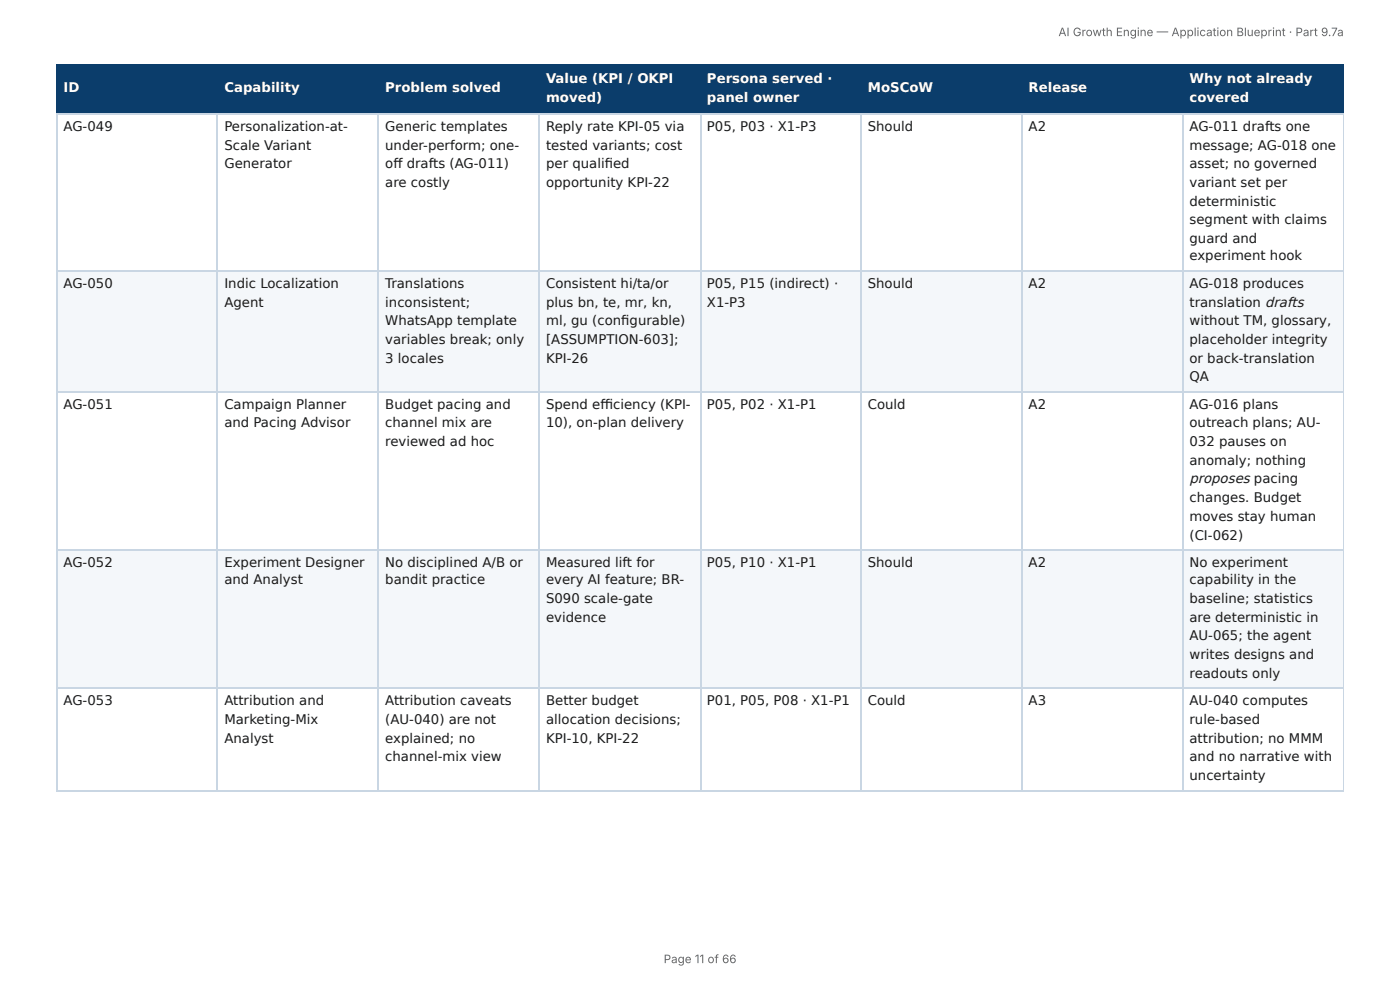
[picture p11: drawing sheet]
<svg xmlns="http://www.w3.org/2000/svg" width="297mm" height="210mm" viewBox="0 0 297 210" stroke-linecap="round" stroke-linejoin="round" font-family="sans-serif">
<defs><g id="words">
<text font-size="2.9" fill="#1a1a1a" x="252.6" y="102.7">proposes pacing</text>
<g font-size="2.8" fill="#fff">
<text x="116" y="17.7">Value (KPI / OKPI</text>
<text x="150.2" y="17.7">Persona served ·</text>
<text x="252.6" y="17.7">Why not already</text>
<text x="13.5" y="19.6">ID</text>
<text x="47.7" y="19.6">Capability</text>
<text x="81.8" y="19.6">Problem solved</text>
<text x="116" y="21.7">moved)</text>
<text x="150.2" y="21.7">panel owner</text>
<text x="184.3" y="19.6">MoSCoW</text>
<text x="218.5" y="19.6">Release</text>
<text x="252.6" y="21.7">covered</text>
</g>
<g font-size="2.8" fill="#1a1a1a">
<text x="13.5" y="27.8">AG-049</text>
<text x="47.7" y="27.8">Personalization-at-</text>
<text x="81.8" y="27.8">Generic templates</text>
<text x="116" y="27.8">Reply rate KPI-05 via</text>
<text x="150.2" y="27.8">P05, P03 · X1-P3</text>
<text x="184.3" y="27.8">Should</text>
<text x="218.5" y="27.8">A2</text>
<text x="252.6" y="27.8">AG-011 drafts one</text>
<text x="47.7" y="31.8">Scale Variant</text>
<text x="47.7" y="35.7">Generator</text>
<text x="81.8" y="31.8">under-perform; one-</text>
<text x="81.8" y="35.7">off drafts (AG-011)</text>
<text x="116" y="31.8">tested variants; cost</text>
<text x="116" y="35.7">per qualifi ed</text>
<text x="252.6" y="31.8">message; AG-018 one</text>
<text x="252.6" y="35.7">asset; no governed</text>
<text x="81.8" y="39.7">are costly</text>
<text x="116" y="39.7">opportunity KPI-22</text>
<text x="252.6" y="39.7">variant set per</text>
<text x="252.6" y="43.7">deterministic</text>
<text x="252.6" y="47.6">segment with claims</text>
<text x="252.6" y="51.6">guard and</text>
<text x="252.6" y="55.3">experiment hook</text>
<text x="13.5" y="61.1">AG-050</text>
<text x="47.7" y="61.1">Indic Localization</text>
<text x="47.7" y="65.1">Agent</text>
<text x="81.8" y="61.1">Translations</text>
<text x="81.8" y="65.1">inconsistent;</text>
<text x="116" y="61.1">Consistent hi/ta/or</text>
<text x="116" y="65.1">plus bn, te, mr, kn,</text>
<text x="150.2" y="61.1">P05, P15 (indirect) ·</text>
<text x="150.2" y="65.1">X1-P3</text>
<text x="184.3" y="61.1">Should</text>
<text x="218.5" y="61.1">A2</text>
<text x="252.6" y="61.1">AG-018 produces</text>
<text x="252.6" y="65.1">translation drafts</text>
<text x="81.8" y="69.1">WhatsApp template</text>
<text x="116" y="69.1">ml, gu (confi gurable)</text>
<text x="252.6" y="69.1">without TM, glossary,</text>
<text x="81.8" y="73">variables break; only</text>
<text x="81.8" y="77">3 locales</text>
<text x="116" y="73">[ASSUMPTION-603];</text>
<text x="116" y="77">KPI-26</text>
<text x="252.6" y="73">placeholder integrity</text>
<text x="252.6" y="77">or back-translation</text>
<text x="252.6" y="81">QA</text>
<text x="13.5" y="86.8">AG-051</text>
<text x="47.7" y="86.8">Campaign Planner</text>
<text x="81.8" y="86.8">Budget pacing and</text>
<text x="116" y="86.8">Spend effi ciency (KPI-</text>
<text x="150.2" y="86.8">P05, P02 · X1-P1</text>
<text x="184.3" y="86.8">Could</text>
<text x="218.5" y="86.8">A2</text>
<text x="252.6" y="86.8">AG-016 plans</text>
<text x="47.7" y="90.8">and Pacing Advisor</text>
<text x="81.8" y="90.8">channel mix are</text>
<text x="81.8" y="94.7">reviewed ad hoc</text>
<text x="116" y="90.8">10), on-plan delivery</text>
<text x="252.6" y="90.8">outreach plans; AU-</text>
<text x="252.6" y="94.7">032 pauses on</text>
<text x="252.6" y="98.7">anomaly; nothing</text>
<text x="252.6" y="106.6">changes. Budget</text>
<text x="252.6" y="110.6">moves stay human</text>
<text x="252.6" y="114.6">(CI-062)</text>
<text x="13.5" y="120.4">AG-052</text>
<text x="47.7" y="120.4">Experiment Designer</text>
<text x="47.7" y="124.1">and Analyst</text>
<text x="81.8" y="120.4">No disciplined A/B or</text>
<text x="81.8" y="124.1">bandit practice</text>
<text x="116" y="120.4">Measured lift for</text>
<text x="116" y="124.1">every AI feature; BR-</text>
<text x="150.2" y="120.4">P05, P10 · X1-P1</text>
<text x="184.3" y="120.4">Should</text>
<text x="218.5" y="120.4">A2</text>
<text x="252.6" y="120.4">No experiment</text>
<text x="252.6" y="124.1">capability in the</text>
<text x="116" y="128.1">S090 scale-gate</text>
<text x="252.6" y="128.1">baseline; statistics</text>
<text x="116" y="132">evidence</text>
<text x="252.6" y="132">are deterministic in</text>
<text x="252.6" y="136">AU-065; the agent</text>
<text x="252.6" y="140">writes designs and</text>
<text x="252.6" y="143.9">readouts only</text>
<text x="13.5" y="149.8">AG-053</text>
<text x="47.7" y="149.8">Attribution and</text>
<text x="81.8" y="149.8">Attribution caveats</text>
<text x="116" y="149.8">Better budget</text>
<text x="150.2" y="149.8">P01, P05, P08 · X1-P1</text>
<text x="184.3" y="149.8">Could</text>
<text x="218.5" y="149.8">A3</text>
<text x="252.6" y="149.8">AU-040 computes</text>
<text x="47.7" y="153.7">Marketing-Mix</text>
<text x="81.8" y="153.7">(AU-040) are not</text>
<text x="116" y="153.7">allocation decisions;</text>
<text x="252.6" y="153.7">rule-based</text>
<text x="47.7" y="157.7">Analyst</text>
<text x="81.8" y="157.7">explained; no</text>
<text x="81.8" y="161.7">channel-mix view</text>
<text x="116" y="157.7">KPI-10, KPI-22</text>
<text x="252.6" y="157.7">attribution; no MMM</text>
<text x="252.6" y="161.7">and no narrative with</text>
<text x="252.6" y="165.6">uncertainty</text>
</g>
<g font-size="2.5" fill="#666">
<text x="224.8" y="7.7">AI Growth Engine — Application Blueprint · Part 9.7a</text>
<text x="141" y="204.5">Page 11 of 66</text>
</g>
</g></defs>
<g fill="#0b3d6b">
<path d="M12.2 14h34.1v10.1h-34.1z"/>
<path d="M46.3 14h34.1v10.1h-34.1z"/>
<path d="M80.4 14h34.2v10.1h-34.2z"/>
<path d="M114.6 14h34.1v10.1h-34.1z"/>
<path d="M148.7 14h34.1v10.1h-34.1z"/>
<path d="M182.8 14h34.2v10.1h-34.2z"/>
<path d="M217 14h34.1v10.1h-34.1z"/>
<path d="M251.1 14h34.3v10.1h-34.3z"/>
</g>
<g fill="#f4f7fa">
<path d="M12.2 57.7h34.1v25.6h-34.1z"/>
<path d="M46.3 57.7h34.1v25.6h-34.1z"/>
<path d="M80.4 57.7h34.2v25.6h-34.2z"/>
<path d="M114.6 57.7h34.1v25.6h-34.1z"/>
<path d="M148.7 57.7h34.1v25.6h-34.1z"/>
<path d="M182.8 57.7h34.2v25.6h-34.2z"/>
<path d="M217 57.7h34.1v25.6h-34.1z"/>
<path d="M251.1 57.7h34.3v25.6h-34.3z"/>
<path d="M12.2 116.7h34.1v29.6h-34.1z"/>
<path d="M46.3 116.7h34.1v29.6h-34.1z"/>
<path d="M80.4 116.7h34.2v29.6h-34.2z"/>
<path d="M114.6 116.7h34.1v29.6h-34.1z"/>
<path d="M148.7 116.7h34.1v29.6h-34.1z"/>
<path d="M182.8 116.7h34.2v29.6h-34.2z"/>
<path d="M217 116.7h34.1v29.6h-34.1z"/>
<path d="M251.1 116.7h34.3v29.6h-34.3z"/>
</g>
<path d="M11.9 13.9h273.5M12 13.8v10.5M46.2 13.8v10.5M80.3 13.8v10.5M114.4 13.8v10.5M148.8 13.8v10.5M183 13.8v10.5M217.1 13.8v10.5M251.2 13.8v10.5M11.9 24.2h273.5" fill="none" stroke="#0b3d6b" stroke-width=".26"/>
<path d="M285.3 13.8v10.5" fill="none" stroke="#0b3d6b" stroke-width=".21"/>
<g fill="none" stroke="#c9d6e3" stroke-width=".26">
<path d="M11.9 24.2h273.5M12 24.3v143.4M46.2 24.3v143.4M80.3 24.3v143.4M114.4 24.3v143.4M148.8 24.3v143.4M183 24.3v143.4M217.1 24.3v143.4M251.2 24.3v143.4M11.9 57.5h273.5M11.9 83.2h273.5M11.9 116.8h273.5"/>
<path d="M11.9 146.2h273.5M11.9 167.9h273.5"/>
</g>
<path d="M285.3 24.3v143.4" fill="none" stroke="#c9d6e3" stroke-width=".21"/>
<use href="#words"/>
</svg>
